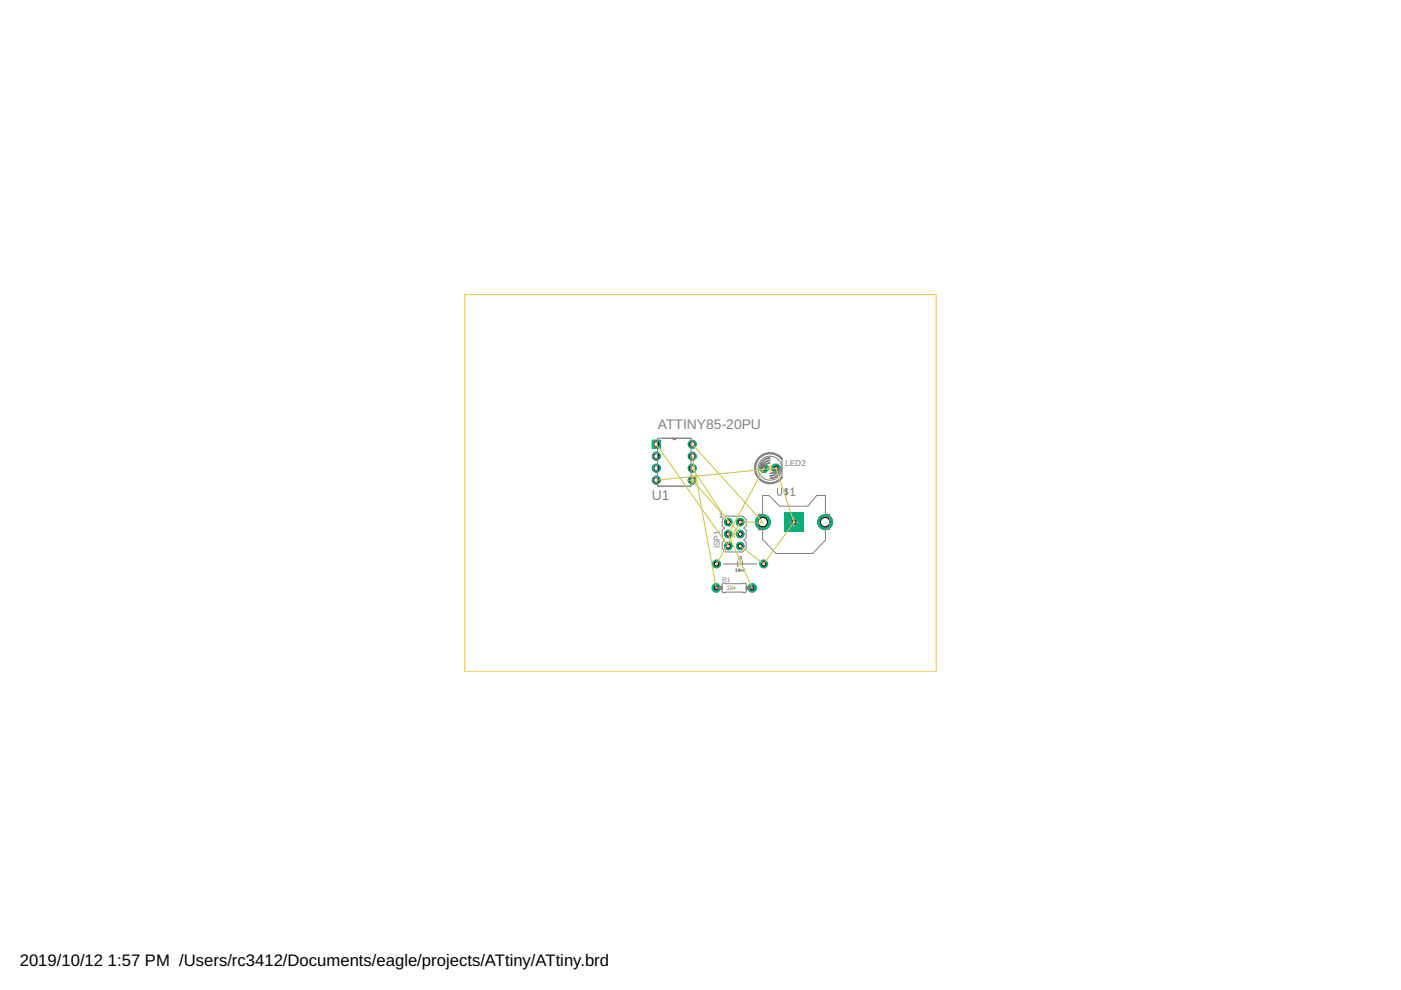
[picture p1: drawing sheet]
<svg xmlns="http://www.w3.org/2000/svg" width="297mm" height="210mm" viewBox="0 0 297 210" stroke-linecap="round" stroke-linejoin="round" font-family="sans-serif">
<defs><g id="words">
<g font-size="3.5">
<text x="4.2" y="204.7">2019/10/12</text>
<text x="22.9" y="204.7">1:57 PM /Users/rc3412/Documents/eagle/projects/ATtiny/ATtiny.brd</text>
</g>
<g font-size="2.9" fill="#808080">
<text x="139.5" y="91">ATTINY85-20PU</text>
<text x="138.2" y="106">U1</text>
</g>
<g font-size="1.8" fill="#808080">
<text x="166.4" y="98.7">LED2</text>
<text x="152.6" y="116.3" transform="rotate(-90 152.6 116.3)">ISP1</text>
</g>
<g font-size="1.4" fill="#808080">
<text x="153.1" y="123.4">R1</text>
<text x="154" y="125.1">1k</text>
</g>
</g></defs>
<path d="M138.3 93.3h1.7v1.7h-1.7z" fill="#0dab76" stroke="#0dab76" stroke-width=".21"/>
<circle cx="139.1" cy="94.2" r=".55" fill="#fff" stroke="#000" stroke-width=".21"/>
<circle cx="139.1" cy="96.7" r=".85" fill="#0dab76" stroke="#0dab76" stroke-width=".21"/>
<circle cx="139.1" cy="96.7" r=".55" fill="#fff" stroke="#000" stroke-width=".21"/>
<circle cx="139.1" cy="99.3" r=".85" fill="#0dab76" stroke="#0dab76" stroke-width=".21"/>
<circle cx="139.1" cy="99.3" r=".55" fill="#fff" stroke="#000" stroke-width=".21"/>
<circle cx="139.1" cy="101.8" r=".85" fill="#0dab76" stroke="#0dab76" stroke-width=".21"/>
<circle cx="139.1" cy="101.8" r=".55" fill="#fff" stroke="#000" stroke-width=".21"/>
<circle cx="146.8" cy="101.8" r=".85" fill="#0dab76" stroke="#0dab76" stroke-width=".21"/>
<circle cx="146.8" cy="101.8" r=".55" fill="#fff" stroke="#000" stroke-width=".21"/>
<circle cx="146.8" cy="99.3" r=".85" fill="#0dab76" stroke="#0dab76" stroke-width=".21"/>
<circle cx="146.8" cy="99.3" r=".55" fill="#fff" stroke="#000" stroke-width=".21"/>
<circle cx="146.8" cy="96.7" r=".85" fill="#0dab76" stroke="#0dab76" stroke-width=".21"/>
<circle cx="146.8" cy="96.7" r=".55" fill="#fff" stroke="#000" stroke-width=".21"/>
<circle cx="146.8" cy="94.2" r=".85" fill="#0dab76" stroke="#0dab76" stroke-width=".21"/>
<circle cx="146.8" cy="94.2" r=".55" fill="#fff" stroke="#000" stroke-width=".21"/>
<circle cx="162" cy="99.3" r=".92" fill="#0dab76" stroke="#0dab76" stroke-width=".21"/>
<circle cx="162" cy="99.3" r=".4" fill="#fff" stroke="#000" stroke-width=".21"/>
<circle cx="164.5" cy="99.3" r=".92" fill="#0dab76" stroke="#0dab76" stroke-width=".21"/>
<circle cx="164.5" cy="99.3" r=".4" fill="#fff" stroke="#000" stroke-width=".21"/>
<path d="M166.3 108.7h4v4h-4z" fill="#0dab76" stroke="#0dab76" stroke-width=".21"/>
<circle cx="168.3" cy="110.7" r=".4" fill="#fff" stroke="#000" stroke-width=".21"/>
<circle cx="161.7" cy="110.7" r="1.59" fill="#0dab76" stroke="#0dab76" stroke-width=".21"/>
<circle cx="161.7" cy="110.7" r=".99" fill="#fff" stroke="#000" stroke-width=".21"/>
<circle cx="174.9" cy="110.7" r="1.59" fill="#0dab76" stroke="#0dab76" stroke-width=".21"/>
<circle cx="174.9" cy="110.7" r=".99" fill="#fff" stroke="#000" stroke-width=".21"/>
<circle cx="154.4" cy="113.2" r=".8" fill="#0dab76" stroke="#0dab76" stroke-width=".21"/>
<circle cx="154.4" cy="113.2" r=".44" fill="#fff" stroke="#000" stroke-width=".21"/>
<circle cx="156.9" cy="113.2" r=".8" fill="#0dab76" stroke="#0dab76" stroke-width=".21"/>
<circle cx="156.9" cy="113.2" r=".44" fill="#fff" stroke="#000" stroke-width=".21"/>
<circle cx="156.9" cy="110.7" r=".8" fill="#0dab76" stroke="#0dab76" stroke-width=".21"/>
<circle cx="156.9" cy="110.7" r=".44" fill="#fff" stroke="#000" stroke-width=".21"/>
<circle cx="154.4" cy="110.7" r=".8" fill="#0dab76" stroke="#0dab76" stroke-width=".21"/>
<circle cx="154.4" cy="110.7" r=".44" fill="#fff" stroke="#000" stroke-width=".21"/>
<circle cx="154.4" cy="115.8" r=".8" fill="#0dab76" stroke="#0dab76" stroke-width=".21"/>
<circle cx="154.4" cy="115.8" r=".44" fill="#fff" stroke="#000" stroke-width=".21"/>
<circle cx="156.9" cy="115.8" r=".8" fill="#0dab76" stroke="#0dab76" stroke-width=".21"/>
<circle cx="156.9" cy="115.8" r=".44" fill="#fff" stroke="#000" stroke-width=".21"/>
<circle cx="151.9" cy="119.6" r=".83" fill="#0dab76" stroke="#0dab76" stroke-width=".21"/>
<circle cx="151.9" cy="119.6" r=".44" fill="#fff" stroke="#000" stroke-width=".21"/>
<circle cx="161.9" cy="119.6" r=".83" fill="#0dab76" stroke="#0dab76" stroke-width=".21"/>
<circle cx="161.9" cy="119.6" r=".44" fill="#fff" stroke="#000" stroke-width=".21"/>
<circle cx="151.8" cy="124.7" r=".92" fill="#0dab76" stroke="#0dab76" stroke-width=".21"/>
<circle cx="151.8" cy="124.7" r=".4" fill="#fff" stroke="#000" stroke-width=".21"/>
<circle cx="159.5" cy="124.7" r=".92" fill="#0dab76" stroke="#0dab76" stroke-width=".21"/>
<circle cx="159.5" cy="124.7" r=".4" fill="#fff" stroke="#000" stroke-width=".21"/>
<path d="M138.3 93.3h1.7v1.7h-1.7z" fill="#0dab76" stroke="#0dab76" stroke-width=".21"/>
<circle cx="139.1" cy="94.2" r=".55" fill="#fff" stroke="#000" stroke-width=".21"/>
<circle cx="139.1" cy="96.7" r=".85" fill="#0dab76" stroke="#0dab76" stroke-width=".21"/>
<circle cx="139.1" cy="96.7" r=".55" fill="#fff" stroke="#000" stroke-width=".21"/>
<circle cx="139.1" cy="99.3" r=".85" fill="#0dab76" stroke="#0dab76" stroke-width=".21"/>
<circle cx="139.1" cy="99.3" r=".55" fill="#fff" stroke="#000" stroke-width=".21"/>
<circle cx="139.1" cy="101.8" r=".85" fill="#0dab76" stroke="#0dab76" stroke-width=".21"/>
<circle cx="139.1" cy="101.8" r=".55" fill="#fff" stroke="#000" stroke-width=".21"/>
<circle cx="146.8" cy="101.8" r=".85" fill="#0dab76" stroke="#0dab76" stroke-width=".21"/>
<circle cx="146.8" cy="101.8" r=".55" fill="#fff" stroke="#000" stroke-width=".21"/>
<circle cx="146.8" cy="99.3" r=".85" fill="#0dab76" stroke="#0dab76" stroke-width=".21"/>
<circle cx="146.8" cy="99.3" r=".55" fill="#fff" stroke="#000" stroke-width=".21"/>
<circle cx="146.8" cy="96.7" r=".85" fill="#0dab76" stroke="#0dab76" stroke-width=".21"/>
<circle cx="146.8" cy="96.7" r=".55" fill="#fff" stroke="#000" stroke-width=".21"/>
<circle cx="146.8" cy="94.2" r=".85" fill="#0dab76" stroke="#0dab76" stroke-width=".21"/>
<circle cx="146.8" cy="94.2" r=".55" fill="#fff" stroke="#000" stroke-width=".21"/>
<circle cx="162" cy="99.3" r=".92" fill="#0dab76" stroke="#0dab76" stroke-width=".21"/>
<circle cx="162" cy="99.3" r=".4" fill="#fff" stroke="#000" stroke-width=".21"/>
<circle cx="164.5" cy="99.3" r=".92" fill="#0dab76" stroke="#0dab76" stroke-width=".21"/>
<circle cx="164.5" cy="99.3" r=".4" fill="#fff" stroke="#000" stroke-width=".21"/>
<path d="M166.3 108.7h4v4h-4z" fill="#0dab76" stroke="#0dab76" stroke-width=".21"/>
<circle cx="168.3" cy="110.7" r=".4" fill="#fff" stroke="#000" stroke-width=".21"/>
<circle cx="161.7" cy="110.7" r="1.59" fill="#0dab76" stroke="#0dab76" stroke-width=".21"/>
<circle cx="161.7" cy="110.7" r=".99" fill="#fff" stroke="#000" stroke-width=".21"/>
<circle cx="174.9" cy="110.7" r="1.59" fill="#0dab76" stroke="#0dab76" stroke-width=".21"/>
<circle cx="174.9" cy="110.7" r=".99" fill="#fff" stroke="#000" stroke-width=".21"/>
<circle cx="154.4" cy="113.2" r=".8" fill="#0dab76" stroke="#0dab76" stroke-width=".21"/>
<circle cx="154.4" cy="113.2" r=".44" fill="#fff" stroke="#000" stroke-width=".21"/>
<circle cx="156.9" cy="113.2" r=".8" fill="#0dab76" stroke="#0dab76" stroke-width=".21"/>
<circle cx="156.9" cy="113.2" r=".44" fill="#fff" stroke="#000" stroke-width=".21"/>
<circle cx="156.9" cy="110.7" r=".8" fill="#0dab76" stroke="#0dab76" stroke-width=".21"/>
<circle cx="156.9" cy="110.7" r=".44" fill="#fff" stroke="#000" stroke-width=".21"/>
<circle cx="154.4" cy="110.7" r=".8" fill="#0dab76" stroke="#0dab76" stroke-width=".21"/>
<circle cx="154.4" cy="110.7" r=".44" fill="#fff" stroke="#000" stroke-width=".21"/>
<circle cx="154.4" cy="115.8" r=".8" fill="#0dab76" stroke="#0dab76" stroke-width=".21"/>
<circle cx="154.4" cy="115.8" r=".44" fill="#fff" stroke="#000" stroke-width=".21"/>
<circle cx="156.9" cy="115.8" r=".8" fill="#0dab76" stroke="#0dab76" stroke-width=".21"/>
<circle cx="156.9" cy="115.8" r=".44" fill="#fff" stroke="#000" stroke-width=".21"/>
<circle cx="151.9" cy="119.6" r=".83" fill="#0dab76" stroke="#0dab76" stroke-width=".21"/>
<circle cx="151.9" cy="119.6" r=".44" fill="#fff" stroke="#000" stroke-width=".21"/>
<circle cx="161.9" cy="119.6" r=".83" fill="#0dab76" stroke="#0dab76" stroke-width=".21"/>
<circle cx="161.9" cy="119.6" r=".44" fill="#fff" stroke="#000" stroke-width=".21"/>
<circle cx="151.8" cy="124.7" r=".92" fill="#0dab76" stroke="#0dab76" stroke-width=".21"/>
<circle cx="151.8" cy="124.7" r=".4" fill="#fff" stroke="#000" stroke-width=".21"/>
<circle cx="159.5" cy="124.7" r=".92" fill="#0dab76" stroke="#0dab76" stroke-width=".21"/>
<circle cx="159.5" cy="124.7" r=".4" fill="#fff" stroke="#000" stroke-width=".21"/>
<g fill="none" stroke="#808080" stroke-width=".21">
<path d="M139.4 92.9h7.1v10.2h-7.1zM139.4 93.6h-.8v1.1h.8M139.4 96.2h-.8v1.1h.8M139.4 98.7h-.8v1.1h.8M142.7 92.9l.2 .3h.3l.1-.3M146.5 93.6h.8v1.1h-.8M146.5 96.2h.8v1.1h-.8M146.5 98.7h.8v1.1h-.8M165.8 97.4v3.8M139.4 101.2h-.8v1.2h.8M146.5 101.2h.8v1.2h-.8M152.6 108.9l.3-.2v.9"/>
<path d="M152.6 109.6h.6M153.1 110.2l.8-.8h3.5l.8 .8v1.3l-.5 .5 .5 .5v1.5l-.5 .5 .5 .5v1.3l-.8 .7h-3.5l-.8-.7v-1.3l.5-.5-.5-.5v-1.5l.5-.5-.5-.5zM153.4 119.6h3M156.4 118.9v1.3M156.8 118l-.3 .1 .1 .4h.2M157 118.5h.3M157 118.1l.1-.1v.5M157.4 118.9v1.3M157.4 119.6h3M161.7 105.1h1.3l2.3 2.2h6l1.9-2.2h1.8v4h.9v3.1h-.9v2.3l-2.7 2.8h-7.8l-2.8-2.9v-2.1h-.9v-3.2h.9zM164.8 103.5v1.1a.43 .43 0 0 0 .5 .4 .43 .43 0 0 0 .4-.4v-1.1M166.7 103.5v1.5"/>
<path d="M167.1 103.7h-.5l-.2 .2 .6 .6v.2l-.1 .2-.5-.1M167.7 103.8l.4-.3v1.5M167.7 105h.8M153.2 123.7h4.8l.2 .2v1.6l-.3 .2-.5-.2-4.1 .1-.2-.2zM156 120.8l.1-.2v.5M156 121.1h.3M156.6 120.7h.2v.4a.21 .21 0 0 1-.3-.2 .21 .21 0 0 1 .1-.2zM156.8 120.8l-.2 .2M157.1 121.1v-.3h.2v.3M157.6 120.9h.2M157.8 120.6h-.2v.5"/>
<circle cx="163.3" cy="99.3" r="2.54"/>
</g>
<g fill="#808080" stroke="#808080" stroke-width=".21">
<path d="M161.1 96.8a3.3 3.3 0 0 1 4.8 .5l-.2 .1a3.1 3.1 0 0 0-4.5-.4 3.1 3.1 0 0 0 0 4.5 3.1 3.1 0 0 0 4.5-.4l.2 .1a3.3 3.3 0 0 1-4.9 .5 3.3 3.3 0 0 1 .1-4.9z" fill-rule="evenodd"/>
<path d="M162.4 98.4l.9-.4v.2l-.8 .3-.3 .8h-.1z" fill-rule="evenodd"/>
<path d="M163.3 100.3l.7-.3 .3-.7h.2a1.19 1.19 0 0 1-1.2 1.2z" fill-rule="evenodd"/>
<path d="M162.2 97.9l.6-.3 .5-.1v.2a1.59 1.59 0 0 0-1.6 1.6h-.2l.1-.5z" fill-rule="evenodd"/>
<path d="M163.3 100.8a1.59 1.59 0 0 0 1.5-1.5h.2a1.68 1.68 0 0 1-1.7 1.7z" fill-rule="evenodd"/>
<path d="M161.7 97.7l1-.6 .6-.1v.2a2.08 2.08 0 0 0-2.1 2.1h-.2l.1-.6z" fill-rule="evenodd"/>
<path d="M163.3 101.3a2.08 2.08 0 0 0 2.1-2h.1a2.2 2.2 0 0 1-2.2 2.2z" fill-rule="evenodd"/>
</g>
<g fill="#808080" stroke="#808080" stroke-width=".21">
<path d="M158.2 124.4h.4v.5h-.4z"/>
<path d="M152.7 124.4h.4v.5h-.4z"/>
</g>
<path d="M151.8 124.7h.9M158.6 124.7h.9" fill="none" stroke="#808080" stroke-width=".51"/>
<path d="M162.6 99.3h1.3M163.3 98.6v1.3M145.8 101.8h2M146.8 100.8v2M154.9 113.2h1.5M155.7 112.5v1.5M156.5 119.6h.8M156.9 119.2v.8M167.3 110.7h2.1M168.3 109.7v2M155.3 124.7h.7M155.7 124.3v.7" fill="none" stroke="#afd134" stroke-width=".21"/>
<path d="M139.1 94.2l15.3 21.6M146.8 94.2l14.9 16.5h-4.8l-5 8.9M146.8 96.7l5 28M146.8 99.3l7.6 11.4M162 99.3l-7.6 13.9 5.1 11.5M139.1 101.8l25.4-2.5 3.8 11.4-6.4 8.9-5-3.8M146.8 101.8l10.1 11.4" fill="none" stroke="#c8c832" stroke-width=".21"/>
<path d="M98.5 62.5h100v79.9h-100z" fill="none" stroke="#eec643" stroke-width=".21"/>
<use href="#words"/>
</svg>
